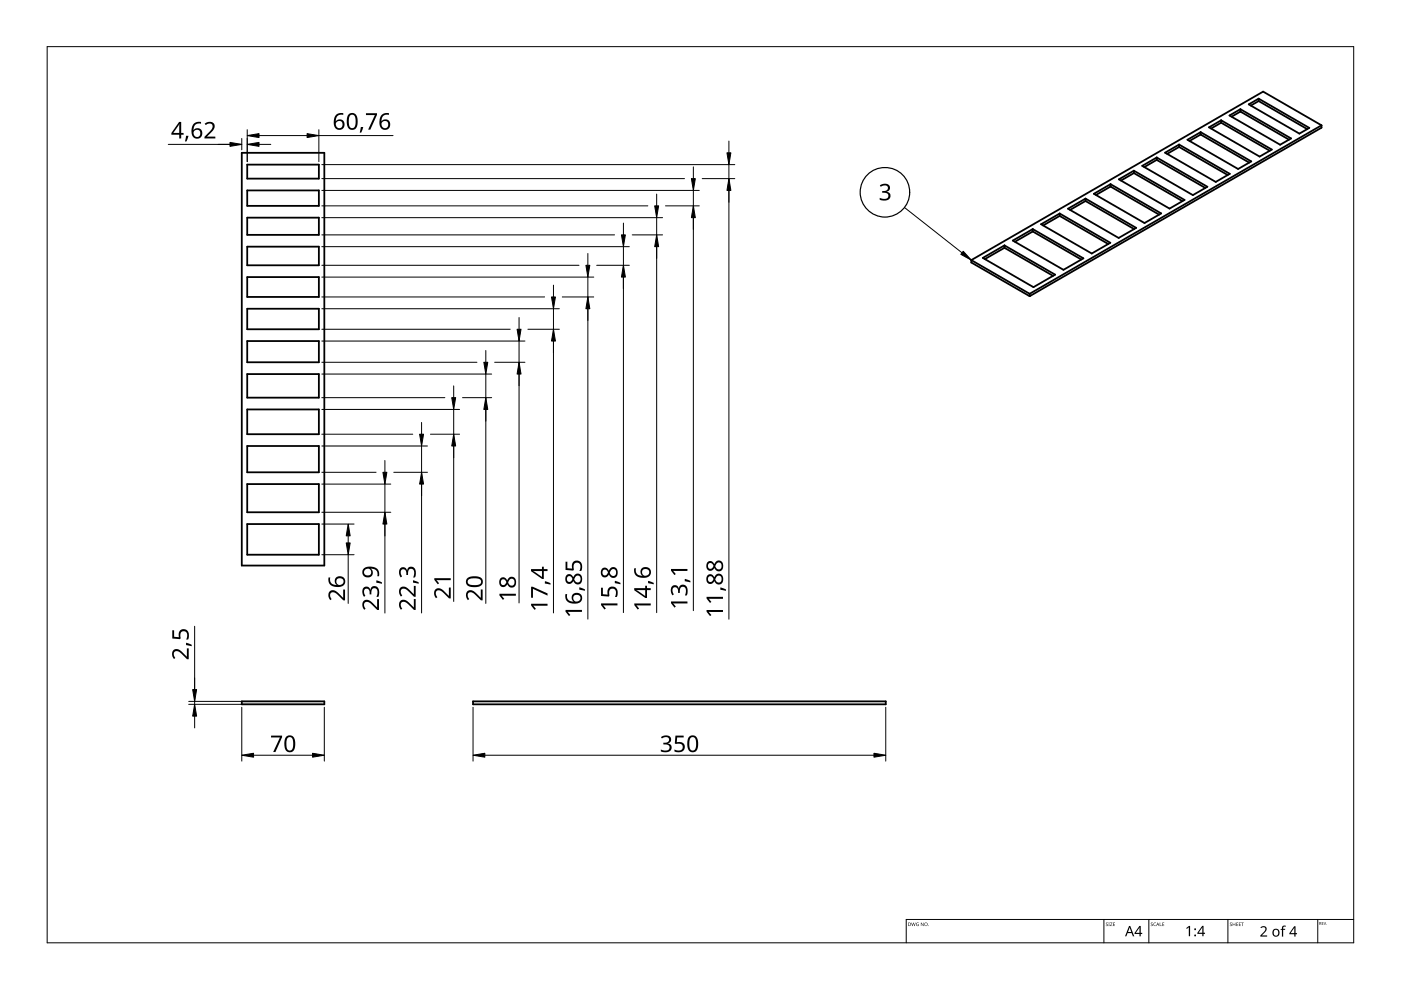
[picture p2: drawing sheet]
<svg xmlns="http://www.w3.org/2000/svg" width="297mm" height="210mm" viewBox="0 0 297 210" stroke-linecap="round" stroke-linejoin="round" font-family="sans-serif">
<g fill="none" stroke="#000" stroke-width=".38">
<path d="M51.3 32.4h17.5v87.5h-17.5zM52.4 34.9h15.2v3h-15.2zM235.5 39.6l-3.1 1.7M235.5 39v.6M235.5 39.6l10.3 5.9M237.2 38l3.2-1.8 10.7 6.2-3.1 1.8zM240.4 36.7l-2.7 1.6M240.4 36.2v.5M240.4 36.7l10.3 5.9M242.2 35.2l3-1.8 10.8 6.2-3.1 1.8zM245.2 33.9l-2.6 1.5M245.2 33.4v.5"/>
<path d="M245.2 33.9l10.3 5.9M247 32.4l3-1.7 10.7 6.2-2.9 1.7zM250 31.2l10.3 5.9M250 31.2l-2.5 1.4M250 30.7v.5M251.8 29.6l2.8-1.6 10.7 6.2-2.8 1.6zM254.6 28.5l10.3 6M254.6 28.5l-2.4 1.4M254.6 28v.5M256.3 27l2.6-1.5 10.7 6.2-2.5 1.5zM258.9 26l10.3 6M258.9 26l-2.1 1.3"/>
<path d="M258.9 25.5v.5M260.7 24.5l2.3-1.3 10.7 6.2-2.3 1.3zM263 23.7l-1.9 1M263 23.2v.5M263 23.7l10.3 5.9M264.8 22.1l2.1-1.2 10.7 6.2-2.1 1.2zM266.9 21.4l-1.7 1M266.9 20.9v.5M266.9 21.4l10.3 6M280.2 26.6v.5l-61.9 35.7M280.2 26.6l-12.4-7.2-61.9 35.7M280.2 26.6l-61.9 35.7"/>
<path d="M52.4 40.4h15.2v3.2h-15.2zM52.4 46.1h15.2v3.7h-15.2zM52.4 52.3h15.2v3.9h-15.2zM52.4 58.7h15.2v4.3h-15.2zM205.9 55.1v.6l12.4 7.1M205.9 55.1l12.4 7.2M208.4 54.7l4.6-2.7 10.7 6.2-4.6 2.7zM213 52.5l10.3 6M213 52v.5M213 52.5l-4.2 2.4M214.7 51l4.3-2.4 10.7 6.2-4.2 2.4zM219 49.1l-3.8 2.2"/>
<path d="M219 48.6v.5M219 49.1l10.3 5.9M220.7 47.5l4-2.2 10.7 6.2-3.9 2.3zM224.7 45.8l10.3 5.9M224.7 45.8l-3.5 2M224.7 45.3v.5M226.4 44.3l3.8-2.2 10.7 6.2-3.7 2.2zM230.2 42.6l-3.3 1.9M230.2 42.1v.5M230.2 42.6l10.3 6M231.9 41.1l3.6-2.1 10.7 6.2-3.5 2.1zM52.4 65.5h15.2v4.3h-15.2z"/>
<path d="M52.4 72.3h15.2v4.5h-15.2zM52.4 79.3h15.2v5h-15.2zM218.3 62.3v.5M52.4 86.8h15.2v5.3h-15.2zM52.4 94.6h15.2v5.5h-15.2zM52.4 102.6h15.2v6h-15.2zM52.4 111.1h15.2v6.5h-15.2zM51.3 148.7h17.5v.6h-17.5zM100.3 148.7h87.5v.6h-87.5z"/>
</g>
<path d="M10 9.9h277v190h-277z" fill="none" stroke="#000" stroke-width=".21"/>
<path d="M234 194.9v5M243.6 194.9v5M260.3 194.9v5M279.4 194.9v5M287 194.9h-94.9v5" fill="none" stroke="#000" stroke-width=".21"/>
<g fill="#000">
<path d="M193.2 195.6l.2 .6 .2-.6 .3 .6 .2-.6-.2 .7-.2-.6-.3 .6zM194.3 195.7l.5-.1-.4 .1-.1 .3 .3 .3h.1v-.3h-.1h.2v.3l-.5-.1zM195.2 195.6l.5 .6 .1-.6v.7l-.5-.6-.1 .6zM234.5 195.7l.4-.1-.3 .1 .2 .3a.23 .23 0 0 1 0 .3 .23 .23 0 0 1-.3-.1 .18 .18 0 0 0 .2 .1 .18 .18 0 0 0 0-.3l-.2-.1zM235 195.6h.3v.7h-.3zM235.4 195.6h.4l-.3 .7h.4h-.6l.4-.6zM236 195.6h.4l-.3 .1v.2h.3l-.3 .1v.3h.3h-.4zM244 195.7l.4-.1-.3 .1 .2 .3a.23 .23 0 0 1 0 .3 .23 .23 0 0 1-.3-.1 .18 .18 0 0 0 .2 .1 .18 .18 0 0 0 .1-.3l-.3-.1zM244.6 195.7l.5-.1-.2 .1a.3 .3 0 0 0-.2 .4 .3 .3 0 0 0 .4 .1l-.5 .1zM245.9 195.6l.1 .7h.3h-.4zM246.4 195.6h.4l-.3 .1v.2h.3l-.3 .1v.3h.3h-.4zM251.5 196.8l.6-.5h.2v2.2h-.2v-1.9l-.5 .4z"/>
<path d="M260.8 195.7l.4-.1-.3 .1 .2 .3a.23 .23 0 0 1 0 .3 .23 .23 0 0 1-.4-.1 .18 .18 0 0 0 .3 .1 .18 .18 0 0 0 0-.3l-.2-.1zM261.4 195.6v.3h.4l.1-.3v.7l-.1-.3h-.4v.3zM262.1 195.6h.4l-.3 .1v.2h.3l-.3 .1v.3h.3h-.4zM262.7 195.6h.4l-.3 .1v.2h.3l-.3 .1v.3h.3h-.4zM263.2 195.6h.5l-.2 .1v.6l-.1-.6zM267.2 196.6a.76 .76 0 0 1 1.2 0 .76 .76 0 0 1-.3 1.2l-.6 .5h1.1v.3h-1.4v-.2l.8-.8a.52 .52 0 0 0 .2-.9 .52 .52 0 0 0-.8 .1zM271.9 196.4l.7-.1v.2h-.4l-.1 .2v.2h.4v.2h-.4v1.5h-.3v-1.5h-.3l.3-.2zM280.3 195.5h.3l-.3 .1v.2h.3h-.3v.2l.3 .1h-.3zM280.6 195.5l.3 .5 .3-.5-.3 .6z"/>
<path d="M192.5 195.6l.6 .2-.1 .5h-.5zM192.6 195.7v.6l.3-.1 .1-.4z"/>
<path d="M195.9 196a.4 .4 0 0 1 .8 0 .4 .4 0 0 1-.8 0zM196.1 196a.27 .27 0 0 0 .5 0 .27 .27 0 0 0-.5 0z"/>
<path d="M239.4 196.3h.2l.9 2.2h-.3l-.3-.7h-.8l-.3 .7h-.3zM239.5 196.6l-.3 1h.7z"/>
<path d="M241.6 196.3h.3v1.5h.3v.2h-.3v.5h-.3v-.5h-1.1v-.2zM241.6 196.6l-.8 1.2h.8z"/>
<path d="M245.4 195.6l.4 .7-.2-.2h-.3l-.2 .2zM245.5 195.7l-.2 .3h.3z"/>
<path d="M254.9 196.3h.3v1.5h.3v.2h-.3v.5h-.3v-.5h-1v-.2zM254.9 196.6l-.8 1.2h.8z"/>
<path d="M270 197.1a.81 .81 0 0 1 1.2 .1 .81 .81 0 0 1-.2 1.2 .81 .81 0 0 1-1.2-.3v-.5zM270.2 197.2a.58 .58 0 0 0-.1 .9 .58 .58 0 0 0 .8 0l.1-.2a.53 .53 0 0 0-.1-.6 .53 .53 0 0 0-.7-.1z"/>
<path d="M274.4 196.4h.3v1.4h.3v.3h-.3v.5h-.3v-.5h-1v-.2zM274.4 196.7l-.8 1.1h.8z"/>
<path d="M279.7 195.5h.2a.17 .17 0 0 1 .2 .1 .17 .17 0 0 1-.1 .2l.2 .3-.4-.2-.1 .2zM279.8 195.6v.2h.2v-.2z"/>
<circle cx="196.9" cy="196.3" r=".07"/>
<circle cx="253.4" cy="198.3" r=".2"/>
<circle cx="253.4" cy="197" r=".2"/>
<circle cx="281.3" cy="196.1" r=".06"/>
</g>
<g fill="none" stroke="#000" stroke-width=".21">
<path d="M51.3 30.6h-15.6M51.3 29.4v2.4M52.4 27.5v6.8M54.9 30.6h2.5M65.1 28.7h-10.2M67.6 27.5v6.8M67.6 28.7h15.7M68.2 34.9h87.6M68.2 37.9h76.9M147 35.4v2.5M148.9 37.9h6.9M154.5 34.9v96.4"/>
<path d="M154.5 29.9v2.5M68.2 58.7h57.7M68.2 52.3h65.2M68.2 56.2h54.6M68.2 46.1h72.3M68.2 43.6h69.2M124.6 53.7v2.5M124.6 58.7v72.6M126.5 56.2h6.9M130.3 49.8h-62.1M132.2 52.3v77.6M132.2 47.3v2.5"/>
<path d="M139.2 46.1v83.8M139.2 41.1v2.5M140.5 49.8h-6.5M141.1 43.6h7.2M147 40.4v89.1M148.3 40.4h-80.1M68.2 63h47.3M101.1 76.8h-32.9M103 74.3v2.5M103 79.3v48.6M104.2 79.3h-36M108.2 69.8h-40"/>
<path d="M110.1 67.3v2.5M110.1 72.3v55.5M111.3 72.3h-43.1M111.3 76.8h-6.4M117.3 65.5v64.5M117.3 60.5v2.5M118.6 65.5h-50.4M118.6 69.8h-6.7M119.2 63h6.7M68.2 94.6h22.4M68.2 84.3h26.1M81.6 97.6v2.5"/>
<path d="M87.5 92.1h-19.3M89.4 89.6v2.5M89.4 94.6v35.4M96.2 81.8v2.5M96.2 86.8v40.7M97.4 86.8h-29.2M97.4 92.1h-6.1M98.1 84.3h6.1M68.2 111.1h6.9M68.2 117.6h6.9M68.2 100.1h11.5M73.8 113.6v1.5"/>
<path d="M73.8 117.6v10.3M81.6 102.6v27.4M82.9 102.6h-14.7M82.9 108.6h-14.7M83.5 100.1h7.1M41.3 132.8v16.5M40 148.7h28.1M41.3 151.8v2.5M51.3 150v11.4M68.1 149.3h-28.1M68.8 150v11.4M100.3 150v11.4"/>
<path d="M187.8 150v11.4M53.8 160.1h12.5M102.8 160.1h82.5"/>
</g>
<g fill="#000" stroke="#000" stroke-width=".21">
<path d="M48.8 30.2l2.5 .4-2.5 .4zM52.4 28.7l2.5-.4v.9zM52.4 30.6l2.5-.4v.8zM65.1 28.3l2.5 .4-2.5 .5zM146.6 37.9h.8l-.4 2.5zM154.1 32.4h.9l-.5 2.5zM124.2 56.2h.9l-.5 2.5zM132.2 56.2l.4 2.5h-.8zM131.8 49.8h.8l-.4 2.5zM139.2 49.8l.4 2.5h-.8zM138.8 43.6h.8l-.4 2.5zM147 43.6l.4 2.5h-.8z"/>
<path d="M154.5 37.9l.5 2.5h-.9zM102.6 76.8h.8l-.4 2.5zM110.1 76.8l.4 2.5h-.9zM109.6 69.8h.9l-.4 2.5zM117.3 69.8l.5 2.5h-.9zM116.9 63h.9l-.5 2.5zM124.6 63l.5 2.5h-.9zM89 92.1h.8l-.4 2.5zM96.2 92.1l.4 2.5h-.8zM95.8 84.3h.8l-.4 2.5zM103 84.3l.4 2.5h-.8zM73.8 111.1l.4 2.5h-.8z"/>
<path d="M73.4 115.1h.8l-.4 2.5zM81.6 108.6l.4 2.5h-.8zM81.2 100.1h.8l-.4 2.5zM89.4 100.1l.4 2.5h-.8zM41.3 149.3l.4 2.5h-.8zM40.8 146.2h.9l-.4 2.5zM66.3 159.7l2.5 .4-2.5 .4zM185.3 159.7l2.5 .4-2.5 .4zM51.3 160.1l2.5-.4v.8zM100.3 160.1l2.5-.4v.8z"/>
</g>
<g fill="#000">
<path d="M39.5 28.8h.5l-.5 1.2h-.3zM43.4 26.2a1.16 1.16 0 0 1 1.3-.4 1.16 1.16 0 0 1 .8 1.2l-.3 .6-1.3 1.4h1.8v.4h-2.3v-.4l1.1-1.1a.98 .98 0 0 0 .2-1.7h-.4l-.7 .3zM76.5 26.9l.5 .1-.4 1.1h-.3zM77.6 24h2.3v.3l-1.4 3.2h-.5l1.5-3.1h-1.9zM186.5 39.3a1.25 1.25 0 0 1 1.3-.4 1.25 1.25 0 0 1 .9 .9 .85 .85 0 0 1-.7 .9 .93 .93 0 0 1 .8 1 .93 .93 0 0 1-1 .8l-1.3-.2v-.4a1.24 1.24 0 0 0 1.8-.3 .71 .71 0 0 0-.9-.7h-.4v-.4a.81 .81 0 0 0 .9-.1 .81 .81 0 0 0 .3-.8 1.02 1.02 0 0 0-1.5 0zM36.5 133.6h.4v1.4l1 .1v-.5a1.13 1.13 0 0 1 1.3-1.2 1.13 1.13 0 0 1 .8 1.6l-.1 .6h-.4a1.03 1.03 0 0 0 .2-1 1.03 1.03 0 0 0-.8-.8 .93 .93 0 0 0-.6 1.5l-.1 .2-1.7-.1zM39.4 136.3l1.2 .4v.3l-1.2-.2zM36.7 137.9a1.5 1.5 0 0 1 2.2 .6l.7 .7v-1.7h.4v2.3h-.3l-1.2-1.1a.98 .98 0 0 0-1.6-.3v.5l.3 .6-.3 .2a1.47 1.47 0 0 1-.2-1.8zM69.9 125.4a1.5 1.5 0 0 1 2.1 .6l.8 .8v-1.8h.4v2.3h-.4l-1.1-1.1a.98 .98 0 0 0-1.7-.3v.5l.3 .6-.3 .3a1.47 1.47 0 0 1-.1-1.9zM77 124.7l.7-.3a.85 .85 0 0 1 .8 .7 .93 .93 0 0 1 1.1-.9 .93 .93 0 0 1 .8 1.1l-.2 1.3h-.4a1.24 1.24 0 0 0-.3-1.9 .71 .71 0 0 0-.8 1v.3h-.3a.81 .81 0 0 0-.1-.8 .81 .81 0 0 0-.8-.3 1.02 1.02 0 0 0 0 1.4l-.3 .2a1.65 1.65 0 0 1-.2-1.8zM79.8 123.1l1.2 .4v.3l-1.2-.3zM77.1 127.5a1.5 1.5 0 0 1 2.1 .6l.8 .7v-1.8h.3v2.3h-.3l-1.1-1.1a.98 .98 0 0 0-1.7-.2v.4l.3 .7-.3 .2a1.47 1.47 0 0 1-.1-1.8z"/>
<path d="M84.8 120.5l.7-.2a.85 .85 0 0 1 .8 .7 .93 .93 0 0 1 1-.9 .93 .93 0 0 1 .9 1.1l-.2 1.2h-.4a1.24 1.24 0 0 0-.3-1.8 .71 .71 0 0 0-.8 1v.3h-.4a.81 .81 0 0 0 0-.9 .81 .81 0 0 0-.8-.3 1.02 1.02 0 0 0 0 1.5l-.3 .2a1.65 1.65 0 0 1-.2-1.9zM87.6 123.1l1.2 .4v.3l-1.2-.3zM84.8 127.4a1.5 1.5 0 0 1 2.2 .7l.7 .7v-1.8h.4v2.3h-.3l-1.1-1.1a.98 .98 0 0 0-1.7-.2v.4l.3 .7-.3 .2a1.47 1.47 0 0 1-.2-1.9zM84.8 124.7a1.5 1.5 0 0 1 2.2 .6l.7 .7v-1.8h.4v2.3h-.3l-1.1-1.1a.98 .98 0 0 0-1.7-.2v.4l.3 .7-.3 .2a1.47 1.47 0 0 1-.2-1.8zM92.3 125a1.5 1.5 0 0 1 2.1 .6l.8 .7v-1.7h.4v2.3h-.4l-1.1-1.1a.98 .98 0 0 0-1.7-.3v.5l.3 .6-.3 .2a1.46 1.46 0 0 1-.1-1.8zM92.1 122.6h3.5v.4h-3.1l.6 .7-.3 .2-.7-1zM99 125.4a1.5 1.5 0 0 1 2.2 .6l.7 .7v-1.7h.4v2.3h-.3l-1.1-1.1a.98 .98 0 0 0-1.7-.3v.5l.3 .6-.3 .2a1.47 1.47 0 0 1-.2-1.8zM105.9 125.9h3.5v.4h-3.1l.6 .7-.3 .2-.7-1zM115.5 123.3l1.2 .3v.4l-1.2-.3zM112.6 128h3.5v.4h-3l.5 .7-.3 .2-.7-.9zM112.6 124.4h.3l3.2 1.4v.5l-3.1-1.4v1.8h-.4zM119.9 119.1h.4v1.4l1 .1-.1-.6a1.13 1.13 0 0 1 1.4-1.1 1.13 1.13 0 0 1 .8 1.5l-.2 .7h-.4a1.03 1.03 0 0 0 .3-1.1 1.03 1.03 0 0 0-.8-.7 .93 .93 0 0 0-.6 1.5l-.2 .2-1.6-.2z"/>
<path d="M122.8 124.6l1.2 .3v.4l-1.2-.3zM119.9 129.3h3.5v.4h-3.1l.6 .7-.3 .2-.7-.9zM127.4 124.6h.4v1.4l1 .1a1.17 1.17 0 0 1 1-1.7 1.17 1.17 0 0 1 1.2 1.5l-.2 .7h-.4a1.03 1.03 0 0 0-.6-1.8 .93 .93 0 0 0-.6 1.5l-.1 .2-1.7-.1zM130.4 123.2l1.1 .4v.3l-1.1-.3zM127.4 127.9h3.5v.5l-3-.1 .6 .7-.3 .2-.8-.9zM137.4 123.2l1.2 .4v.3l-1.2-.2zM134.5 127.9h3.5v.5l-3.1-.1 .6 .7-.3 .2-.7-.9zM142.4 124.3a.85 .85 0 0 1 .9-.2 .85 .85 0 0 1 .6 .7 .93 .93 0 0 1 1.1-.9 .93 .93 0 0 1 .8 1.1l-.2 1.3h-.4a1.24 1.24 0 0 0-.3-1.9 .71 .71 0 0 0-.8 1v.3h-.3a.81 .81 0 0 0-.1-.8 .81 .81 0 0 0-.8-.4 1.02 1.02 0 0 0 0 1.5l-.3 .2a1.65 1.65 0 0 1-.2-1.9zM145.2 122.8l1.2 .4v.3l-1.2-.3zM142.3 127.5h3.5v.5l-3.1-.1 .6 .7-.3 .2-.7-.9zM142.3 120.6h3.5v.5l-3.1-.1 .6 .7-.3 .2-.7-.9zM152.7 124.6l1.2 .4v.3l-1.2-.3z"/>
<path d="M149.8 129.3h3.5v.5l-3-.1 .5 .7-.3 .2-.7-.9zM149.8 126.5h3.5v.5l-3-.1 .5 .7-.3 .2-.7-.9zM57.5 156h2.3v.3l-1.4 3.2h-.5l1.5-3.1h-1.9zM140.1 156.3a1.25 1.25 0 0 1 1.3-.4 1.25 1.25 0 0 1 .9 .9 .85 .85 0 0 1-.7 .8 .93 .93 0 0 1 .8 1.1 .93 .93 0 0 1-1 .8l-1.3-.2v-.4a1.24 1.24 0 0 0 1.8-.3 .71 .71 0 0 0-.9-.8h-.4v-.3a.81 .81 0 0 0 .9-.1 .81 .81 0 0 0 .3-.8 1.02 1.02 0 0 0-1.5 0zM143.2 156h1.8v.4h-1.4l-.1 1a1.17 1.17 0 0 1 1.7 .9 1.17 1.17 0 0 1-1.6 1.2l-.6-.2v-.4a1.03 1.03 0 0 0 1 .3 1.03 1.03 0 0 0 .8-.8 .93 .93 0 0 0-1.5-.7l-.2-.1z"/>
<path d="M38 25.9h.4v2.3h.5v.4h-.5v.8h-.4v-.8h-1.7v-.4zM38 26.3l-1.3 1.9h1.3z"/>
<path d="M41.1 26.2l.5-.3 .6-.1 .4 .1v.3a1.18 1.18 0 0 0-1.5 1.4 1.08 1.08 0 0 1 1.6-.1 1.08 1.08 0 0 1-.1 1.6 1.22 1.22 0 0 1-1.5 .1 1.22 1.22 0 0 1-.5-1.3l.1-.9zM41 28.3a.76 .76 0 0 0 1.5 0 .76 .76 0 0 0-1.5 0z"/>
<path d="M71.3 24.3l.5-.3h.6h.4v.4a1.18 1.18 0 0 0-1.6 1.3 1.08 1.08 0 0 1 1.6-.1 1.08 1.08 0 0 1 0 1.6 1.22 1.22 0 0 1-1.5 .2 1.22 1.22 0 0 1-.5-1.4l.1-.9zM71.2 26.4a.76 .76 0 0 0 1.5 0 .76 .76 0 0 0-1.5 0z"/>
<path d="M74 24.2a1.16 1.16 0 0 1 1.3-.1 1.16 1.16 0 0 1 .5 1.2 1.69 1.69 0 0 1-1 2.2 1.27 1.27 0 0 1-1.3-1.5l.1-1zM74.2 24.5a2.56 2.56 0 0 0 .1 2.6 .78 .78 0 0 0 .9-.2 .78 .78 0 0 0 .2-.8 1.35 1.35 0 0 0-.7-1.8z"/>
<path d="M80.9 24.3l.6-.3h.5h.5v.4a1.18 1.18 0 0 0-1.6 1.3 1.08 1.08 0 0 1 1.6-.1 1.08 1.08 0 0 1-.1 1.6 1.22 1.22 0 0 1-1.4 .2 1.22 1.22 0 0 1-.6-1.4l.1-.9zM80.9 26.4a.76 .76 0 0 0 1.5 0 .76 .76 0 0 0-1.5 0z"/>
<path d="M150.1 119.1a.88 .88 0 0 1 1.3 .5 1 1 0 0 1 1.3-.7 1 1 0 0 1 .6 1.3 .94 .94 0 0 1-.8 .9 .94 .94 0 0 1-1-.7 .91 .91 0 0 1-1.2 .6 .91 .91 0 0 1-.5-1.2zM151.7 120a.7 .7 0 0 0 1.4 0 .7 .7 0 0 0-1.4 0zM150.1 120a.6 .6 0 0 0 1.2 0 .6 .6 0 0 0-1.2 0z"/>
<path d="M69.7 122.4h.3a1.18 1.18 0 0 0 1.4 1.6 1.08 1.08 0 0 1-.1-1.6 1.08 1.08 0 0 1 1.6 .1 1.22 1.22 0 0 1 .1 1.4 1.22 1.22 0 0 1-1.3 .6 1.63 1.63 0 0 1-2-2.1zM71.3 123.3a.76 .76 0 0 0 1.5 0 .76 .76 0 0 0-1.5 0z"/>
<path d="M77.1 120.6a2.22 2.22 0 0 1 3.2 .6v1h-.3a1.16 1.16 0 0 0-.2-1.2 1.16 1.16 0 0 0-1.2-.4 1.08 1.08 0 0 1 .1 1.6 1.08 1.08 0 0 1-1.6-.1 1.16 1.16 0 0 1 0-1.5zM77.2 121.3a.76 .76 0 0 0 1.5 0 .76 .76 0 0 0-1.5 0z"/>
<path d="M99 122.6l.6-.3 1-.1a1.36 1.36 0 0 1 1.8 1.3 1.57 1.57 0 0 1-2 1 1.19 1.19 0 0 1-1.4-.5 1.19 1.19 0 0 1 0-1.4zM99.3 122.9a.75 .75 0 0 0 0 .9 .75 .75 0 0 0 .9 .3l1-.1a.69 .69 0 0 0 .8-.7 .69 .69 0 0 0-.8-.6h-1.3z"/>
<path d="M106.2 122.6a.88 .88 0 0 1 1.3 .5 1 1 0 0 1 1.3-.8 1 1 0 0 1 .6 1.4 .94 .94 0 0 1-.8 .9 .94 .94 0 0 1-1-.7 .89 .89 0 0 1-1.1 .6 .89 .89 0 0 1-.7-1.1zM107.8 123.5a.7 .7 0 0 0 1.4 0 .7 .7 0 0 0-1.4 0zM106.2 123.4a.58 .58 0 0 0 1.1 0 .58 .58 0 0 0-1.1 0z"/>
<path d="M112.6 120.7h2.3v-.5h.4v.5h.8v.4h-.8v1.6h-.4l-2.3-1.6zM113 121.1l1.9 1.2v-1.2z"/>
<path d="M120.2 121.9a.88 .88 0 0 1 1.3 .5 1 1 0 0 1 1.3-.7 1 1 0 0 1 .6 1.3 .94 .94 0 0 1-.8 .9 .94 .94 0 0 1-1-.7 .91 .91 0 0 1-1.2 .6 .91 .91 0 0 1-.5-1.3zM121.8 122.8a.7 .7 0 0 0 1.4 0 .7 .7 0 0 0-1.4 0zM120.2 122.7a.6 .6 0 0 0 1.2 0 .6 .6 0 0 0-1.2 0z"/>
<path d="M119.9 126h.4a1.18 1.18 0 0 0 1.3 1.5 1.08 1.08 0 0 1-.1-1.6 1.08 1.08 0 0 1 1.6 .1 1.28 1.28 0 0 1 0 1.6 1.28 1.28 0 0 1-1.5 .4 1.58 1.58 0 0 1-1.7-2zM121.6 126.8a.76 .76 0 0 0 1.5 0 .76 .76 0 0 0-1.5 0z"/>
<path d="M127.7 120.5a.88 .88 0 0 1 1.4 .5 1 1 0 0 1 1.3-.7 1 1 0 0 1 .6 1.3 .94 .94 0 0 1-.9 .9 .94 .94 0 0 1-1-.7 .91 .91 0 0 1-1.2 .6 .91 .91 0 0 1-.5-1.2zM129.3 121.4a.7 .7 0 0 0 1.4 0 .7 .7 0 0 0-1.4 0zM127.7 121.4a.6 .6 0 0 0 1.2 0 .6 .6 0 0 0-1.2 0z"/>
<path d="M134.5 120.5h.3a1.18 1.18 0 0 0 1.4 1.6 1.08 1.08 0 0 1-.1-1.6 1.08 1.08 0 0 1 1.6 0 1.22 1.22 0 0 1 .1 1.5 1.22 1.22 0 0 1-1.3 .5 1.63 1.63 0 0 1-2-2zM136.1 121.3a.8 .8 0 0 0 1.6 0 .8 .8 0 0 0-1.6 0z"/>
<path d="M134.5 124.7h2.3v-.5h.4v.5h.8v.4h-.8v1.7h-.4l-2.3-1.7zM134.9 125.1l1.9 1.3v-1.3z"/>
<path d="M150.1 121.9a.88 .88 0 0 1 1.3 .5 1 1 0 0 1 1.3-.7 1 1 0 0 1 .6 1.3 .94 .94 0 0 1-.8 .9 .94 .94 0 0 1-1-.7 .91 .91 0 0 1-1.2 .6 .91 .91 0 0 1-.5-1.2zM151.7 122.8a.7 .7 0 0 0 1.4 0 .7 .7 0 0 0-1.4 0zM150.1 122.8a.6 .6 0 0 0 1.2 0 .6 .6 0 0 0-1.2 0z"/>
<path d="M60.7 156.2a1.16 1.16 0 0 1 1.3-.1 1.16 1.16 0 0 1 .6 1.2v.4a1.36 1.36 0 0 1-1.3 1.8 1.57 1.57 0 0 1-1-2l.1-.7zM61 156.5l-.2 .6v1.3a.69 .69 0 0 0 .6 .7 .69 .69 0 0 0 .7-.8 1.91 1.91 0 0 0-.5-2z"/>
<path d="M146.2 156.2a1.16 1.16 0 0 1 1.3-.1 1.16 1.16 0 0 1 .5 1.2v.4a1.36 1.36 0 0 1-1.3 1.8 1.57 1.57 0 0 1-1-2l.2-.9zM146.4 156.5l-.2 .6v1.3a.69 .69 0 0 0 .7 .7 .69 .69 0 0 0 .7-.8 1.9 1.9 0 0 0-.6-2z"/>
</g>
<circle cx="187.6" cy="40.8" r="5.2" fill="none" stroke="#000" stroke-width=".25"/>
<path d="M204.2 53.3l1.7 1.8-2.2-1.2z" fill="#000" stroke="#000" stroke-width=".21"/>
<path d="M191.8 44l14.1 11.1" fill="none" stroke="#000" stroke-width=".21"/>
</svg>
